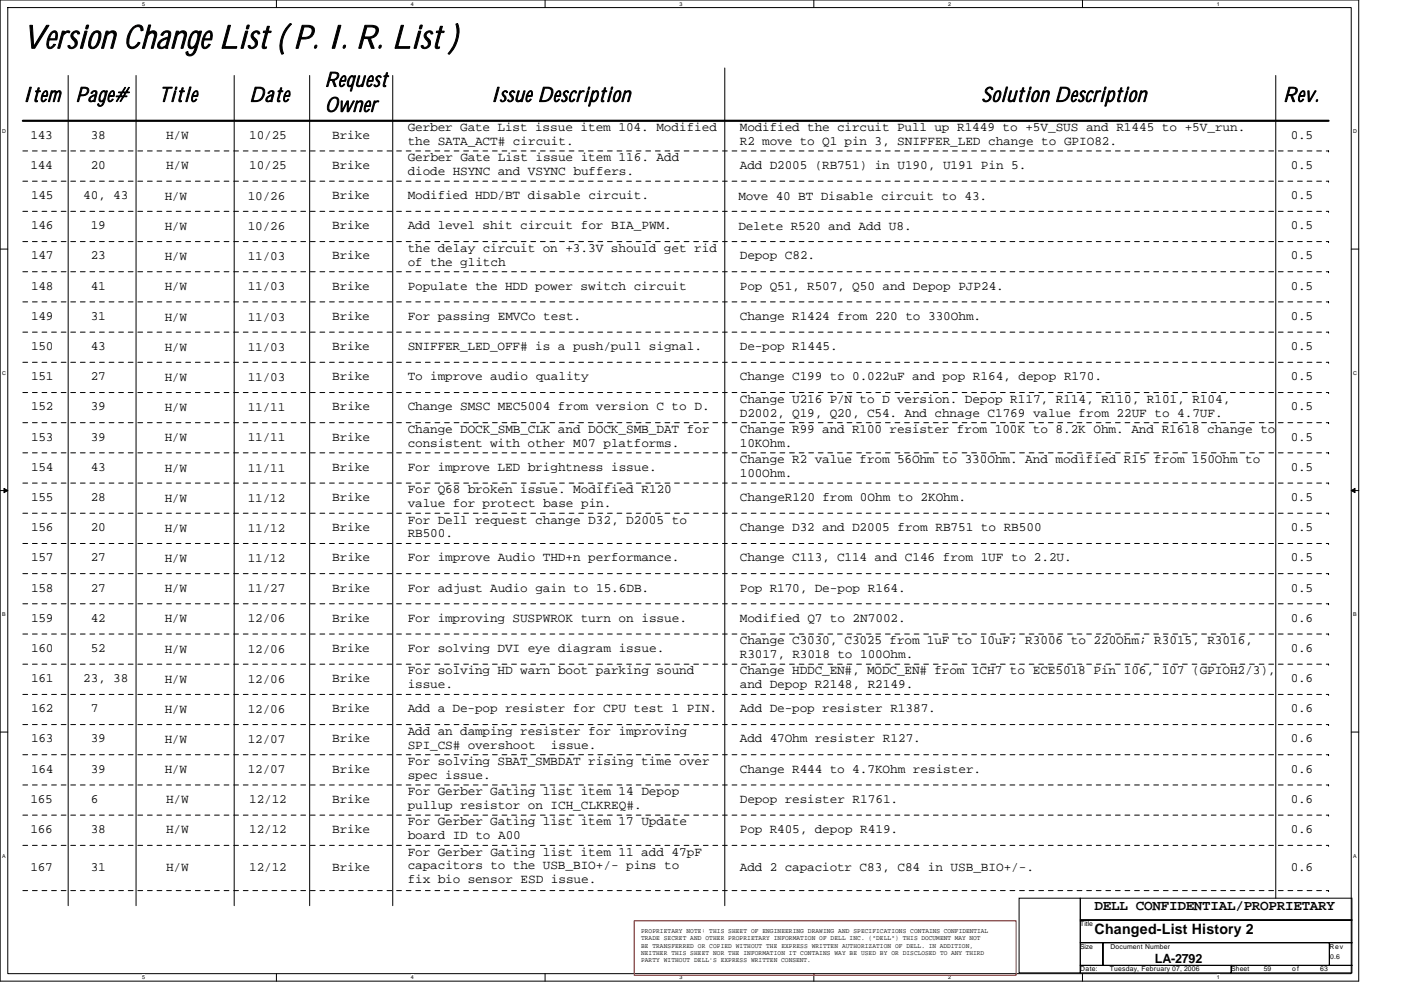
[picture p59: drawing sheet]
<svg xmlns="http://www.w3.org/2000/svg" width="297mm" height="210mm" viewBox="0 0 297 210" stroke-linecap="round" stroke-linejoin="round" font-family="sans-serif">
<defs><g id="words">
<text font-size="6.9" x="4.8" y="10.2">Version Change List ( P. I. R. List )</text>
<g font-size="4.3">
<text x="4.8" y="21.5">Item</text>
<text x="16" y="21.5">Page#</text>
<text x="33.7" y="21.5">Title</text>
<text x="52.8" y="21.5">Date</text>
<text x="68.9" y="18.4">Request</text>
<text x="68.9" y="23.7">Owner</text>
<text x="104" y="21.5">Issue Description</text>
<text x="208.1" y="21.5">Solution Description</text>
<text x="272.1" y="21.5">Rev.</text>
</g>
<g font-size="3">
<text x="232.1" y="193">DELL CONFIDENTIAL/PROPRIETARY</text>
<text x="232.1" y="198.1">Changed-List History 2</text>
</g>
<g font-size="2.7">
<text x="6.5" y="29.4">143</text>
<text x="19.2" y="29.4">38</text>
<text x="35.3" y="29.4">H/W</text>
<text x="52.8" y="29.4">10/25</text>
<text x="70.5" y="29.4">Brike</text>
<text x="86.5" y="27.8">Gerber Gate List issue item 104. Modified</text>
<text x="156.9" y="27.8">Modified the circuit Pull up R1449 to +5V_SUS and R1445 to +5V_run.</text>
<text x="273.7" y="29.4">0.5</text>
<text x="6.5" y="35.8">144</text>
<text x="19.2" y="35.8">20</text>
<text x="35.3" y="35.8">H/W</text>
<text x="52.8" y="35.8">10/25</text>
<text x="70.5" y="35.8">Brike</text>
<text x="86.5" y="34.2">Gerber Gate List issue item 116. Add</text>
<text x="86.5" y="30.7">the SATA_ACT# circuit.</text>
<text x="156.9" y="35.8">Add D2005 (RB751) in U190, U191 Pin 5.</text>
<text x="156.9" y="30.7">R2 move to Q1 pin 3, SNIFFER_LED change to GPIO82.</text>
<text x="273.7" y="35.8">0.5</text>
<text x="86.5" y="37.1">diode HSYNC and VSYNC buffers.</text>
<text x="6.6" y="42.2">145</text>
<text x="17.6" y="42.2">40, 43</text>
<text x="34.9" y="42.4">H/W</text>
<text x="52.5" y="42.4">10/26</text>
<text x="70.5" y="42.2">Brike</text>
<text x="86.4" y="42.2">Modified HDD/BT disable circuit.</text>
<text x="156.5" y="42.4">Move 40 BT Disable circuit to 43.</text>
<text x="273.7" y="42.2">0.5</text>
<text x="6.6" y="48.6">146</text>
<text x="19.2" y="48.6">19</text>
<text x="34.9" y="48.7">H/W</text>
<text x="52.5" y="48.7">10/26</text>
<text x="70.5" y="48.6">Brike</text>
<text x="86.4" y="48.6">Add level shit circuit for BIA_PWM.</text>
<text x="86.5" y="53.4">the delay circuit on +3.3V should get rid</text>
<text x="156.5" y="48.7">Delete R520 and Add U8.</text>
<text x="273.7" y="48.6">0.5</text>
<text x="6.6" y="55">147</text>
<text x="19.2" y="55">23</text>
<text x="34.9" y="55.2">H/W</text>
<text x="52.5" y="55.2">11/03</text>
<text x="70.5" y="55">Brike</text>
<text x="86.5" y="56.3">of the glitch</text>
<text x="156.9" y="55">Depop C82.</text>
<text x="273.7" y="55">0.5</text>
<text x="6.6" y="61.4">148</text>
<text x="19.2" y="61.4">41</text>
<text x="34.9" y="61.6">H/W</text>
<text x="52.5" y="61.6">11/03</text>
<text x="70.5" y="61.4">Brike</text>
<text x="86.4" y="61.4">Populate the HDD power switch circuit</text>
<text x="156.9" y="61.4">Pop Q51, R507, Q50 and Depop PJP24.</text>
<text x="273.7" y="61.4">0.5</text>
<text x="6.6" y="67.8">149</text>
<text x="19.2" y="67.8">31</text>
<text x="34.9" y="68">H/W</text>
<text x="52.5" y="68">11/03</text>
<text x="70.5" y="67.8">Brike</text>
<text x="86.4" y="67.8">For passing EMVCo test.</text>
<text x="156.9" y="67.8">Change R1424 from 220 to 330Ohm.</text>
<text x="273.7" y="67.8">0.5</text>
<text x="6.6" y="74.2">150</text>
<text x="19.2" y="74.2">43</text>
<text x="34.9" y="74.4">H/W</text>
<text x="52.5" y="74.4">11/03</text>
<text x="70.5" y="74.2">Brike</text>
<text x="86.4" y="74.2">SNIFFER_LED_OFF# is a push/pull signal.</text>
<text x="156.9" y="74.2">De-pop R1445.</text>
<text x="273.7" y="74.2">0.5</text>
<text x="6.6" y="80.6">151</text>
<text x="19.2" y="80.6">27</text>
<text x="34.9" y="80.8">H/W</text>
<text x="52.5" y="80.8">11/03</text>
<text x="70.5" y="80.6">Brike</text>
<text x="86.4" y="80.6">To improve audio quality</text>
<text x="156.9" y="80.6">Change C199 to 0.022uF and pop R164, depop R170.</text>
<text x="273.7" y="80.6">0.5</text>
<text x="6.6" y="87">152</text>
<text x="19.2" y="87">39</text>
<text x="34.9" y="87.2">H/W</text>
<text x="52.5" y="87.2">11/11</text>
<text x="70.5" y="87">Brike</text>
<text x="86.5" y="87">Change SMSC MEC5004 from version C to D.</text>
<text x="156.9" y="85.4">Change U216 P/N to D version. Depop R117, R114, R110, R101, R104,</text>
<text x="156.9" y="88.3">D2002, Q19, Q20, C54. And chnage C1769 value from 22UF to 4.7UF.</text>
<text x="273.7" y="87">0.5</text>
<text x="6.6" y="93.4">153</text>
<text x="19.2" y="93.4">39</text>
<text x="34.9" y="93.6">H/W</text>
<text x="52.5" y="93.6">11/11</text>
<text x="70.5" y="93.4">Brike</text>
<text x="86.5" y="91.8">Change DOCK_SMB_CLK and DOCK_SMB_DAT for</text>
<text x="86.5" y="94.7">consistent with other M07 platforms.</text>
<text x="156.9" y="91.8">Change R99 and R100 resister from 100K to 8.2K Ohm. And R1618 change to</text>
<text x="156.9" y="94.7">10KOhm.</text>
<text x="273.7" y="93.4">0.5</text>
<text x="6.6" y="99.8">154</text>
<text x="19.2" y="99.8">43</text>
<text x="34.9" y="100">H/W</text>
<text x="52.5" y="100">11/11</text>
<text x="70.5" y="99.8">Brike</text>
<text x="86.4" y="99.8">For improve LED brightness issue.</text>
<text x="156.9" y="98.2">Change R2 value from 56Ohm to 330Ohm. And modified R15 from 150Ohm to</text>
<text x="156.9" y="101.1">100Ohm.</text>
<text x="273.7" y="99.8">0.5</text>
<text x="6.6" y="106.2">155</text>
<text x="19.2" y="106.2">28</text>
<text x="34.9" y="106.4">H/W</text>
<text x="52.5" y="106.4">11/12</text>
<text x="70.5" y="106.2">Brike</text>
<text x="86.5" y="104.6">For Q68 broken issue. Modified R120</text>
<text x="86.5" y="107.5">value for protect base pin.</text>
<text x="156.9" y="106.2">ChangeR120 from 0Ohm to 2KOhm.</text>
<text x="273.6" y="106.2">0.5</text>
<text x="6.6" y="112.6">156</text>
<text x="19.2" y="112.6">20</text>
<text x="34.9" y="112.8">H/W</text>
<text x="52.5" y="112.8">11/12</text>
<text x="70.5" y="112.6">Brike</text>
<text x="86.5" y="111">For Dell request change D32, D2005 to</text>
<text x="86.5" y="113.9">RB500.</text>
<text x="156.9" y="112.6">Change D32 and D2005 from RB751 to RB500</text>
<text x="273.7" y="112.6">0.5</text>
<text x="6.6" y="119">157</text>
<text x="19.2" y="119">27</text>
<text x="34.9" y="119.2">H/W</text>
<text x="52.5" y="119.2">11/12</text>
<text x="70.5" y="119">Brike</text>
<text x="86.5" y="119">For improve Audio THD+n performance.</text>
<text x="156.9" y="119">Change C113, C114 and C146 from 1UF to 2.2U.</text>
<text x="273.7" y="119">0.5</text>
<text x="6.6" y="125.4">158</text>
<text x="19.2" y="125.4">27</text>
<text x="34.9" y="125.6">H/W</text>
<text x="52.5" y="125.6">11/27</text>
<text x="70.5" y="125.4">Brike</text>
<text x="86.5" y="125.4">For adjust Audio gain to 15.6DB.</text>
<text x="156.9" y="125.4">Pop R170, De-pop R164.</text>
<text x="273.7" y="125.4">0.5</text>
<text x="6.6" y="131.8">159</text>
<text x="19.2" y="131.8">42</text>
<text x="34.9" y="132">H/W</text>
<text x="52.5" y="132">12/06</text>
<text x="70.5" y="131.8">Brike</text>
<text x="86.4" y="131.8">For improving SUSPWROK turn on issue.</text>
<text x="156.9" y="131.8">Modified Q7 to 2N7002.</text>
<text x="273.7" y="131.8">0.6</text>
<text x="156.9" y="136.6">Change C3030, C3025 from 1uF to 10uF; R3006 to 220Ohm; R3015, R3016,</text>
<text x="6.6" y="138.2">160</text>
<text x="19.2" y="138.2">52</text>
<text x="34.9" y="138.4">H/W</text>
<text x="52.5" y="138.4">12/06</text>
<text x="70.5" y="138.2">Brike</text>
<text x="86.4" y="138.2">For solving DVI eye diagram issue.</text>
<text x="86.5" y="143">For solving HD warn boot parking sound</text>
<text x="156.9" y="139.5">R3017, R3018 to 100Ohm.</text>
<text x="156.9" y="143">Change HDDC_EN#, MODC_EN# from ICH7 to ECE5018 Pin 106, 107 (GPIOH2/3),</text>
<text x="273.7" y="138.2">0.6</text>
<text x="6.6" y="144.6">161</text>
<text x="17.6" y="144.6">23, 38</text>
<text x="34.9" y="144.8">H/W</text>
<text x="52.5" y="144.8">12/06</text>
<text x="70.5" y="144.6">Brike</text>
<text x="86.5" y="145.9">issue.</text>
<text x="156.9" y="145.9">and Depop R2148, R2149.</text>
<text x="273.7" y="144.6">0.6</text>
<text x="6.6" y="151">162</text>
<text x="19.3" y="151">7</text>
<text x="34.9" y="151.2">H/W</text>
<text x="52.5" y="151.2">12/06</text>
<text x="70.5" y="151">Brike</text>
<text x="86.4" y="151">Add a De-pop resister for CPU test 1 PIN.</text>
<text x="86.5" y="155.8">Add an damping resister for improving</text>
<text x="156.8" y="151">Add De-pop resister R1387.</text>
<text x="273.7" y="151">0.6</text>
<text x="6.6" y="157.4">163</text>
<text x="19.2" y="157.4">39</text>
<text x="34.9" y="157.6">H/W</text>
<text x="52.5" y="157.6">12/07</text>
<text x="70.5" y="157.4">Brike</text>
<text x="86.5" y="158.7">SPI_CS# overshoot</text>
<text x="116.8" y="158.7">issue.</text>
<text x="156.9" y="157.4">Add 47Ohm resister R127.</text>
<text x="273.7" y="157.4">0.6</text>
<text x="6.6" y="163.8">164</text>
<text x="19.2" y="163.8">39</text>
<text x="34.9" y="164">H/W</text>
<text x="52.5" y="164">12/07</text>
<text x="70.5" y="163.8">Brike</text>
<text x="86.5" y="162.2">For solving SBAT_SMBDAT rising time over</text>
<text x="86.5" y="165.1">spec issue.</text>
<text x="156.9" y="163.8">Change R444 to 4.7KOhm resister.</text>
<text x="273.7" y="163.8">0.6</text>
<text x="6.5" y="170.2">165</text>
<text x="19.3" y="170.2">6</text>
<text x="35.3" y="170.2">H/W</text>
<text x="52.8" y="170.2">12/12</text>
<text x="70.5" y="170.2">Brike</text>
<text x="86.5" y="168.6">For Gerber Gating list item 14 Depop</text>
<text x="86.5" y="171.5">pullup resistor on ICH_CLKREQ#.</text>
<text x="156.9" y="170.2">Depop resister R1761.</text>
<text x="273.7" y="170.2">0.6</text>
<text x="6.5" y="176.6">166</text>
<text x="19.2" y="176.6">38</text>
<text x="35.3" y="176.6">H/W</text>
<text x="52.8" y="176.6">12/12</text>
<text x="70.5" y="176.6">Brike</text>
<text x="86.5" y="175">For Gerber Gating list item 17 Update</text>
<text x="86.5" y="177.9">board ID to A00</text>
<text x="156.9" y="176.6">Pop R405, depop R419.</text>
<text x="273.7" y="176.6">0.6</text>
<text x="6.5" y="184.6">167</text>
<text x="19.2" y="184.6">31</text>
<text x="35.3" y="184.6">H/W</text>
<text x="52.8" y="184.6">12/12</text>
<text x="70.5" y="184.6">Brike</text>
<text x="86.5" y="181.4">For Gerber Gating list item 11 add 47pF</text>
<text x="86.5" y="184.3">capacitors to the USB_BIO+/- pins to</text>
<text x="156.9" y="184.6">Add 2 capaciotr C83, C84 in USB_BIO+/-.</text>
<text x="273.7" y="184.6">0.6</text>
<text x="86.5" y="187.3">fix bio sensor ESD issue.</text>
<text x="244.9" y="204.2">LA-2792</text>
</g>
<g font-size="1.4">
<text x="135.9" y="197.8">PROPRIETARY NOTE: THIS SHEET OF ENGINEERING DRAWING AND SPECIFICATIONS CONTAINS CONFIDENTIAL</text>
<text x="229" y="196.4">Title</text>
<text x="135.9" y="199.4">TRADE SECRET AND OTHER PROPRIETARY INFORMATION OF DELL INC. (&quot;DELL&quot;) THIS DOCUMENT MAY NOT</text>
<text x="135.9" y="200.9">BE TRANSFERRED OR COPIED WITHOUT THE EXPRESS WRITTEN AUTHORIZATION OF DELL. IN ADDITION,</text>
<text x="135.9" y="202.5">NEITHER THIS SHEET NOR THE INFORMATION IT CONTAINS WAY BE USED BY OR DISCLOSED TO ANY THIRD</text>
<text x="229" y="201.2">Size</text>
<text x="235.4" y="201.2">Document Number</text>
<text x="281.9" y="201.2">Rev</text>
<text x="282" y="203.2">0.6</text>
<text x="135.9" y="204">PARTY WITHOUT DELL'S EXPRESS WRITTEN CONSENT.</text>
<text x="229" y="206">Date:</text>
<text x="235.3" y="205.8">Tuesday, February 07, 2006</text>
<text x="261" y="206">Sheet</text>
<text x="267.9" y="205.8">59</text>
<text x="274" y="206">of</text>
<text x="279.9" y="205.8">63</text>
</g>
<g font-size="1.1">
<text x="30.1" y="1.2">5</text>
<text x="87.1" y="1.2">4</text>
<text x="144" y="1.2">3</text>
<text x="201" y="1.2">2</text>
<text x="258" y="1.2">1</text>
<text x=".4" y="28.2">D</text>
<text x="286.9" y="28.2">D</text>
<text x=".4" y="79.4">C</text>
<text x="286.9" y="79.4">C</text>
<text x=".4" y="130.6">B</text>
<text x="286.9" y="130.6">B</text>
<text x=".4" y="181.8">A</text>
<text x="286.9" y="181.8">A</text>
<text x="30.1" y="207.6">5</text>
<text x="87.1" y="207.6">4</text>
<text x="144" y="207.6">3</text>
<text x="201" y="207.6">2</text>
<text x="258" y="207.6">1</text>
</g>
</g></defs>
<path d="M0 0h288.1v208h-288.1zM1.6 1.6h284.9v204.8h-284.9z" fill="none" stroke="#000" stroke-width=".21"/>
<g fill="#fff">
<path d="M30.1 .2h.6v1.2h-.6z"/>
<path d="M30.1 206.6h.6v1.3h-.6z"/>
</g>
<path d="M58.6 0v1.6M58.6 206.4v1.6" fill="none" stroke="#000" stroke-width=".21"/>
<g fill="#fff">
<path d="M87.1 .2h.6v1.2h-.6z"/>
<path d="M87.1 206.6h.6v1.3h-.6z"/>
</g>
<path d="M115.6 0v1.6M115.6 206.4v1.6" fill="none" stroke="#000" stroke-width=".21"/>
<g fill="#fff">
<path d="M144 .2h.6v1.2h-.6z"/>
<path d="M144 206.6h.6v1.3h-.6z"/>
</g>
<path d="M172.5 0v1.6M172.5 206.4v1.6" fill="none" stroke="#000" stroke-width=".21"/>
<g fill="#fff">
<path d="M201 .2h.6v1.2h-.6z"/>
<path d="M201 206.6h.6v1.3h-.6z"/>
</g>
<path d="M229.5 0v1.6M229.5 206.4v1.6" fill="none" stroke="#000" stroke-width=".21"/>
<g fill="#fff">
<path d="M258 .2h.6v1.2h-.6z"/>
<path d="M258 206.6h.6v1.3h-.6z"/>
<path d="M.4 27.2h.8v1.3h-.8z"/>
<path d="M286.9 27.2h.8v1.3h-.8z"/>
<path d="M.4 78.4h.8v1.3h-.8z"/>
<path d="M286.9 78.4h.8v1.3h-.8z"/>
</g>
<path d="M0 52.8h1.6M286.5 52.8h1.6" fill="none" stroke="#000" stroke-width=".21"/>
<g fill="#fff">
<path d="M.4 129.6h.8v1.3h-.8z"/>
<path d="M286.9 129.6h.7v1.3h-.7z"/>
</g>
<path d="M0 104h1.6M286.5 104h1.6" fill="none" stroke="#000" stroke-width=".21"/>
<path d="M.8 103.5l.8 .5-.8 .5zM286.5 104l.8-.5v1z" fill="#000" stroke="#000" stroke-width=".21"/>
<g fill="#fff">
<path d="M.4 180.8h.8v1.3h-.8z"/>
<path d="M286.9 180.8h.7v1.3h-.7z"/>
</g>
<g fill="none" stroke="#000" stroke-width=".21">
<path d="M14.5 16v176M28.8 16v176M49.7 16v176M65.7 16v176M83.3 16v176M153.7 14.4v177.6M270.5 16v174.4M0 155.2h1.6M286.5 155.2h1.6M216.1 190.4h12.9v15.9h-12.9zM229 190.4h57.6v4.7h-57.6zM229 195.1h57.6v4.8h-57.6z"/>
<path d="M229 199.9h4.8v4.8h-4.8zM233.8 199.9h48.1v4.8h-48.1zM281.9 199.9h4.7v4.8h-4.7zM229 204.7h32v1.6h-32zM261 204.7h25.6v1.6h-25.6z"/>
</g>
<path d="M4.8 25.6h276.9" fill="none" stroke="#000" stroke-width=".47"/>
<path d="M134.5 195.2h80.9v11.6h-80.9z" fill="none" stroke="#f00" stroke-width=".21"/>
<g fill="none" stroke="#000" stroke-width=".21" stroke-dasharray="1 1 1 1 1 1 1 1">
<path d="M4.8 32h276.9M4.8 38.4h276.9M281.7 32h.1M281.7 38.4h.1M4.8 44.8h276.9M4.8 51.2h276.9M4.8 57.6h276.9M281.7 44.8h.1M281.7 51.2h.1M281.7 57.6h.1M4.8 64h276.9M4.8 70.4h276.9"/>
<path d="M4.8 76.8h276.9M281.7 64h.1M281.7 70.4h.1M281.7 76.8h.1M4.8 83.2h276.9M4.8 89.6h276.9M4.8 96h276.9M281.7 83.2h.1M281.7 89.6h.1M281.7 96h.1M4.8 102.4h276.9M4.8 108.8h276.9"/>
<path d="M4.8 115.2h276.9M281.7 102.4h.1M281.7 108.8h.1M281.7 115.2h.1M4.8 121.6h276.9M4.8 128h276.9M4.8 134.4h276.9M281.7 121.6h.1M281.7 128h.1M281.7 134.4h.1M4.8 140.8h276.9M4.8 147.2h276.9"/>
<path d="M4.8 153.6h276.9M281.7 140.8h.1M281.7 147.2h.1M281.7 153.6h.1M4.8 160h276.9M4.8 166.4h276.9M4.8 172.8h276.9M4.8 179.2h276.9M281.7 160h.1M281.7 166.4h.1M281.7 172.8h.1M281.7 179.2h.1"/>
<path d="M4.8 188.8h276.9M281.7 188.8h.1"/>
</g>
<use href="#words"/>
</svg>
